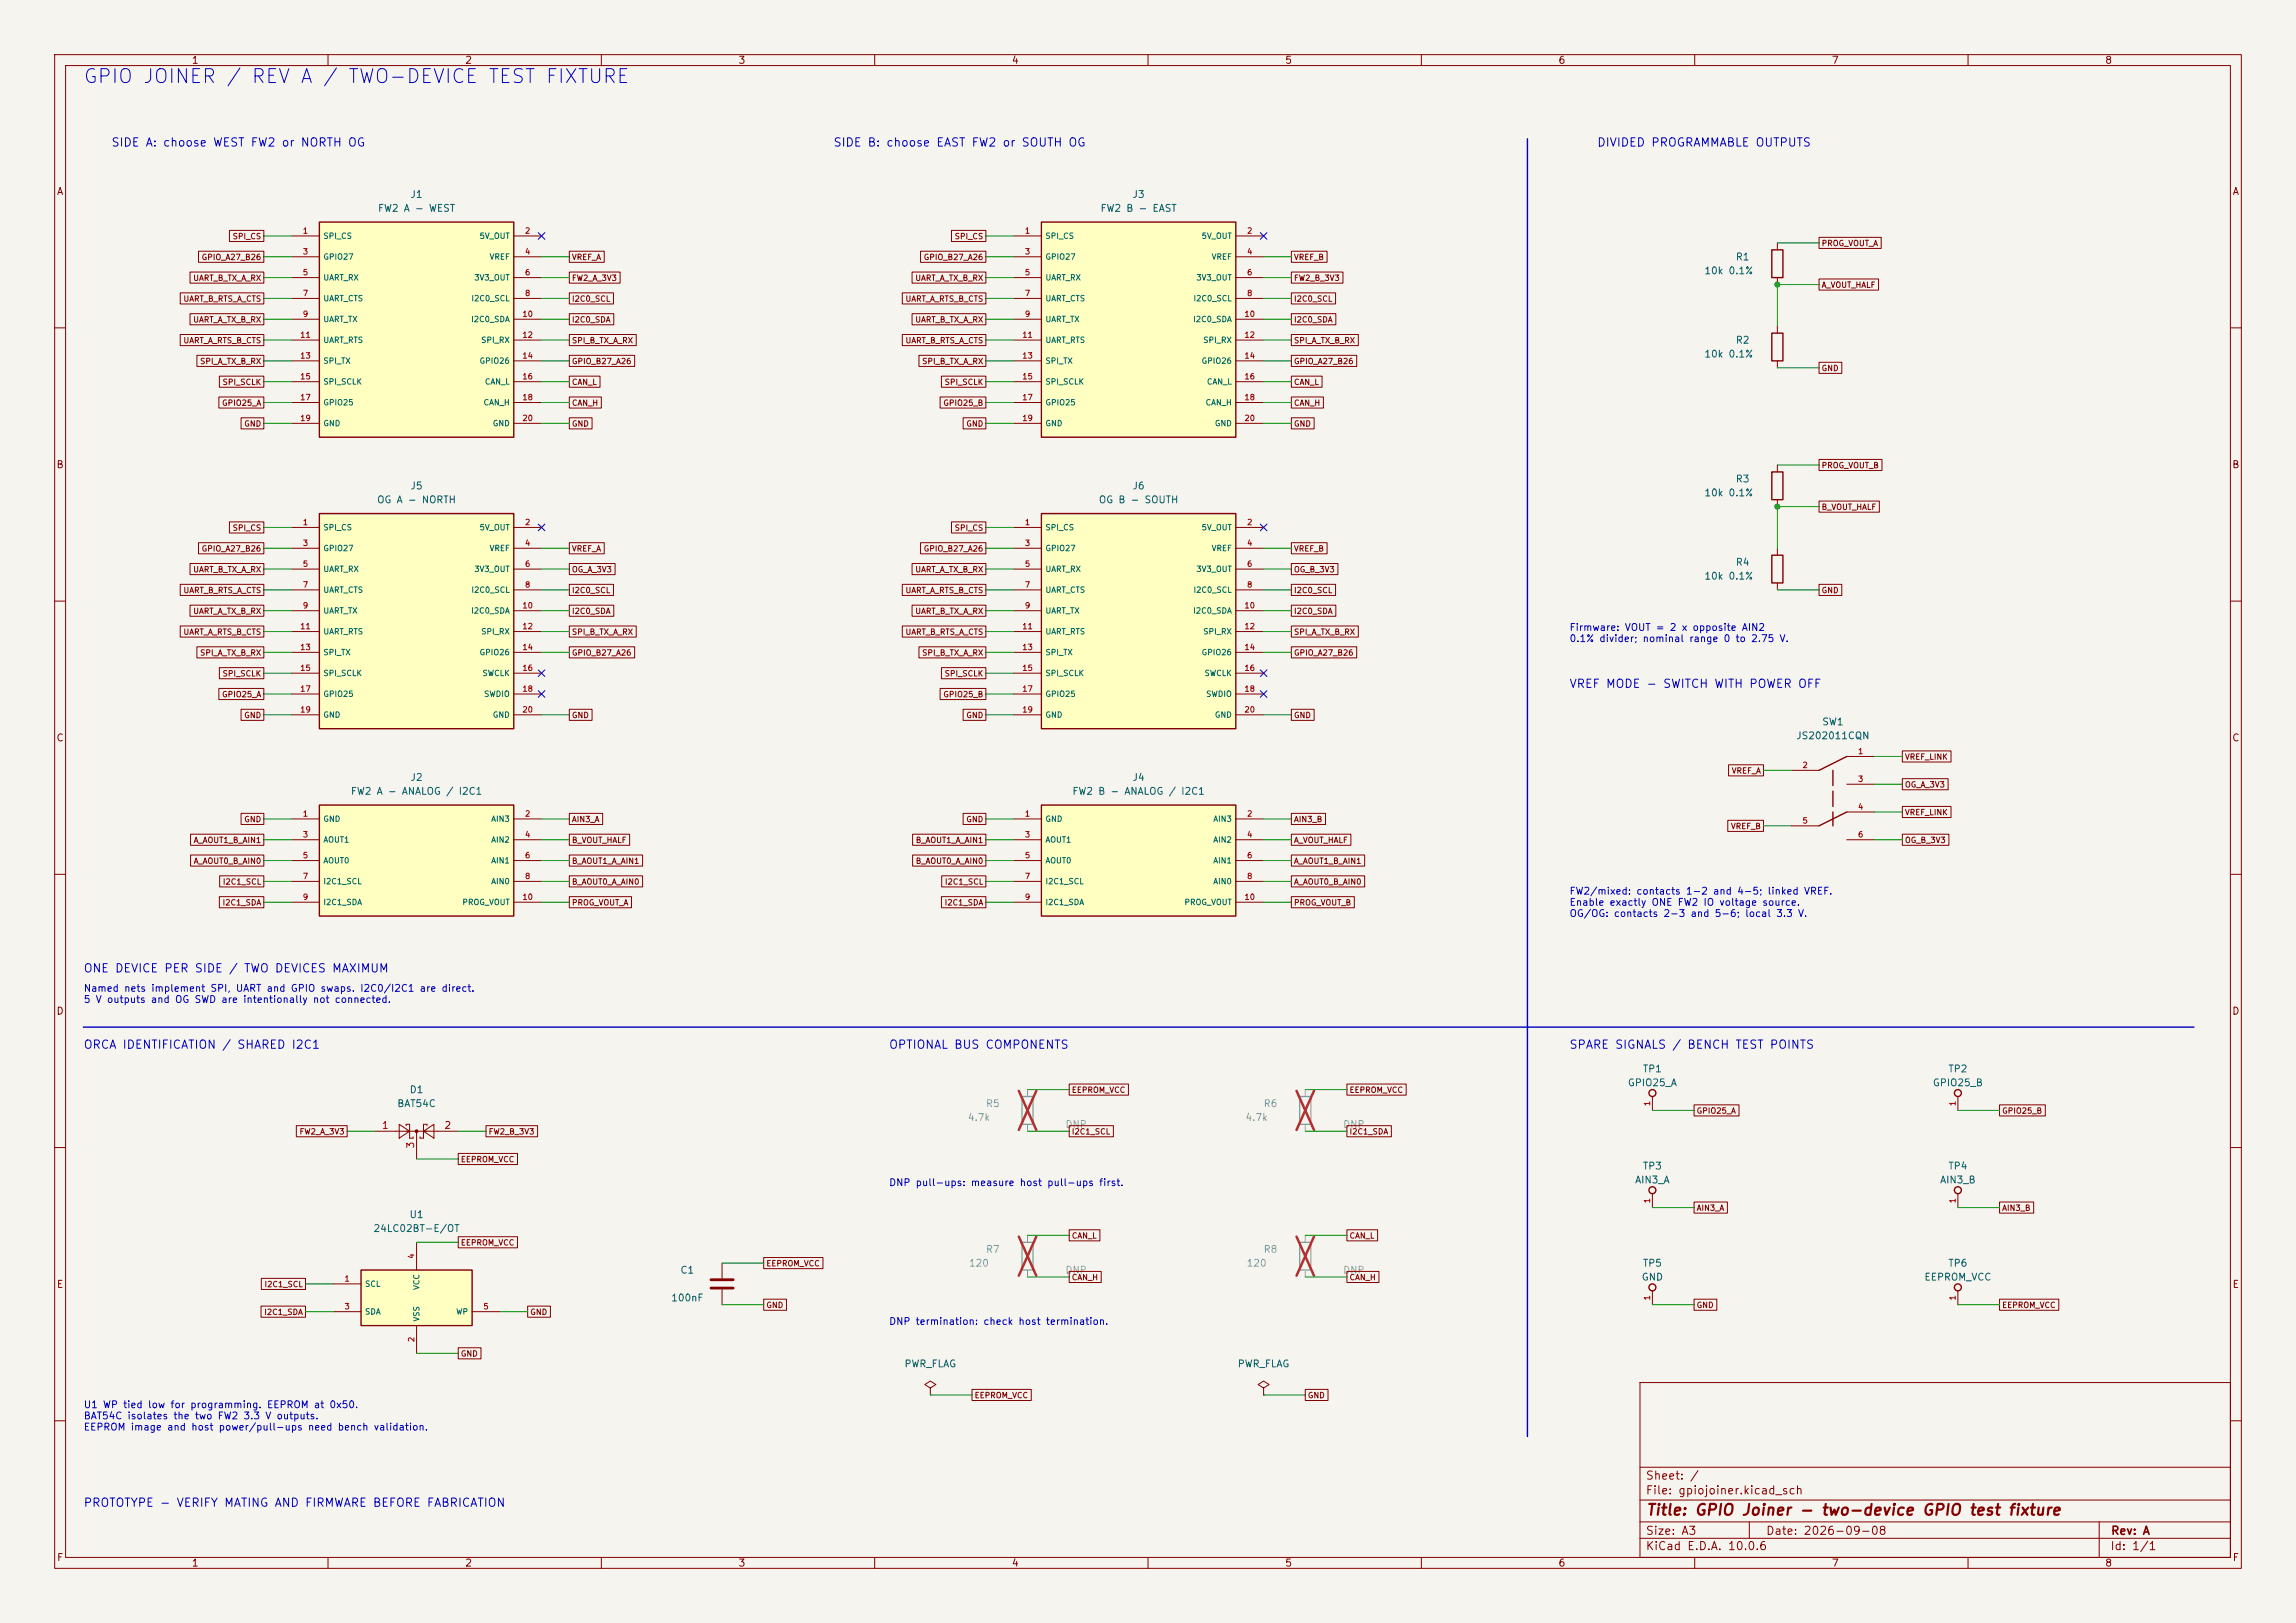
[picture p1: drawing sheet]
<svg xmlns="http://www.w3.org/2000/svg" width="420mm" height="297mm" viewBox="0 0 420 297" stroke-linecap="round" stroke-linejoin="round" font-family="sans-serif">
<defs><g id="words">
<text font-size="2.5" fill="#0000c2" x="15.1" y="15.9">GPIO JOINER / REV A / TWO-DEVICE TEST FIXTURE</text>
<text font-size="2" fill="#840000" x="301" y="277.8">Title: GPIO Joiner - two-device GPIO test fixture</text>
<g font-size="1.5" fill="#0000c2">
<text x="20.3" y="27.2">SIDE A: choose WEST FW2 or NORTH OG</text>
<text x="152.3" y="27.2">SIDE B: choose EAST FW2 or SOUTH OG</text>
<text x="292" y="27.2">DIVIDED PROGRAMMABLE OUTPUTS</text>
<text x="287" y="126.3">VREF MODE - SWITCH WITH POWER OFF</text>
<text x="15.2" y="178.3">ONE DEVICE PER SIDE / TWO DEVICES MAXIMUM</text>
<text x="15.2" y="192.3">ORCA IDENTIFICATION / SHARED I2C1</text>
<text x="162.5" y="192.3">OPTIONAL BUS COMPONENTS</text>
<text x="287" y="192.3">SPARE SIGNALS / BENCH TEST POINTS</text>
<text x="15.2" y="276.1">PROTOTYPE - VERIFY MATING AND FIRMWARE BEFORE FABRICATION</text>
</g>
<g font-size="1.5" fill="#840000">
<text x="300.9" y="273.8">File: gpiojoiner.kicad_sch</text>
<text x="300.9" y="271.1">Sheet: /</text>
<text x="300.9" y="281.2">Size: A3</text>
<text x="322.9" y="281.2">Date: 2026-09-08</text>
<text x="386" y="281.2">Rev: A</text>
<text x="300.9" y="284">KiCad E.D.A. 10.0.6</text>
<text x="385.9" y="284">Id: 1/1</text>
</g>
<g font-size="1.3" fill="#840000">
<text x="35" y="12">1</text>
<text x="85" y="12">2</text>
<text x="135" y="12">3</text>
<text x="185" y="12">4</text>
<text x="235" y="12">5</text>
<text x="285" y="12">6</text>
<text x="335" y="12">7</text>
<text x="385" y="12">8</text>
<text x="10.3" y="36">A</text>
<text x="408.3" y="36">A</text>
<text x="10.2" y="86">B</text>
<text x="408.2" y="86">B</text>
<text x="10.2" y="136">C</text>
<text x="408.2" y="136">C</text>
<text x="10.2" y="186">D</text>
<text x="408.2" y="186">D</text>
<text x="10.3" y="236">E</text>
<text x="408.3" y="236">E</text>
<text x="10.3" y="286">F</text>
<text x="35" y="287">1</text>
<text x="85" y="287">2</text>
<text x="135" y="287">3</text>
<text x="185" y="287">4</text>
<text x="235" y="287">5</text>
<text x="285" y="287">6</text>
<text x="335" y="287">7</text>
<text x="385" y="287">8</text>
<text x="408.3" y="286">F</text>
</g>
<g font-size="1.3" fill="#006464">
<text x="69" y="39.1">FW2 A - WEST</text>
<text x="75" y="36.5">J1</text>
<text x="201.2" y="39.1">FW2 B - EAST</text>
<text x="207.1" y="36.5">J3</text>
<text x="317.4" y="48">R1</text>
<text x="311.7" y="50.5">10k 0.1%</text>
<text x="311.7" y="65.7">10k 0.1%</text>
<text x="317.4" y="63.2">R2</text>
<text x="75" y="89.9">J5</text>
<text x="207.1" y="89.9">J6</text>
<text x="317.4" y="88.6">R3</text>
<text x="68.9" y="92.4">OG A - NORTH</text>
<text x="200.9" y="92.4">OG B - SOUTH</text>
<text x="311.7" y="91.1">10k 0.1%</text>
<text x="311.7" y="106.4">10k 0.1%</text>
<text x="317.4" y="103.8">R4</text>
<text x="328.5" y="135.6">JS202011CQN</text>
<text x="333.2" y="133">SW1</text>
<text x="75" y="143.2">J2</text>
<text x="207.1" y="143.2">J4</text>
<text x="64.1" y="145.7">FW2 A - ANALOG / I2C1</text>
<text x="196.1" y="145.7">FW2 B - ANALOG / I2C1</text>
<text x="300.4" y="196.5">TP1</text>
<text x="356.3" y="196.5">TP2</text>
<text x="72.6" y="202.9">BAT54C</text>
<text x="74.8" y="200.4">D1</text>
<text x="297.7" y="199.1">GPIO25_A</text>
<text x="353.4" y="199.1">GPIO25_B</text>
<text x="300.4" y="214.3">TP3</text>
<text x="356.3" y="214.3">TP4</text>
<text x="299" y="216.9">AIN3_A</text>
<text x="354.8" y="216.9">AIN3_B</text>
<text x="68.2" y="225.8">24LC02BT-E/OT</text>
<text x="74.8" y="223.2">U1</text>
<text x="124.4" y="233.4">C1</text>
<text x="300.4" y="232.1">TP5</text>
<text x="356.3" y="232.1">TP6</text>
<text x="122.7" y="238.5">100nF</text>
<text x="300.2" y="234.6">GND</text>
<text x="351.9" y="234.6">EEPROM_VCC</text>
<text x="165.3" y="250.5">PWR_FLAG</text>
<text x="226.3" y="250.5">PWR_FLAG</text>
</g>
<g font-size="1.3" fill="#0000c2">
<text x="287" y="115.8">Firmware: VOUT = 2 x opposite AIN2</text>
<text x="287" y="117.8">0.1% divider; nominal range 0 to 2.75 V.</text>
<text x="287" y="164">FW2/mixed: contacts 1-2 and 4-5; linked VREF.</text>
<text x="287" y="166.1">Enable exactly ONE FW2 IO voltage source.</text>
<text x="287" y="168.1">OG/OG: contacts 2-3 and 5-6; local 3.3 V.</text>
<text x="15.2" y="181.8">Named nets implement SPI, UART and GPIO swaps. I2C0/I2C1 are direct.</text>
<text x="15.2" y="183.8">5 V outputs and OG SWD are intentionally not connected.</text>
<text x="162.5" y="217.4">DNP pull-ups: measure host pull-ups first.</text>
<text x="162.5" y="242.8">DNP termination: check host termination.</text>
<text x="15.2" y="258">U1 WP tied low for programming. EEPROM at 0x50.</text>
<text x="15.2" y="260">BAT54C isolates the two FW2 3.3 V outputs.</text>
<text x="15.2" y="262.1">EEPROM image and host power/pull-ups need bench validation.</text>
</g>
<g font-size="1.3" fill="#939391">
<text x="180.2" y="202.9">R5</text>
<text x="231" y="202.9">R6</text>
<text x="176.9" y="205.4">4.7k</text>
<text x="227.7" y="205.4">4.7k</text>
<text x="177.1" y="232.1">120</text>
<text x="180.2" y="229.6">R7</text>
<text x="227.9" y="232.1">120</text>
<text x="231" y="229.6">R8</text>
</g>
<g font-size="1.3" fill="#a90000">
<text x="69.8" y="206.9">1</text>
<text x="81.2" y="206.9">2</text>
<text x="76.1" y="210.3" transform="rotate(-90 76.1 210.3)">3</text>
</g>
<g font-size="1.3" fill="#9c9b98">
<text x="194.8" y="206.7">DNP</text>
<text x="245.6" y="206.7">DNP</text>
<text x="194.8" y="233.4">DNP</text>
<text x="245.6" y="233.4">DNP</text>
</g>
<g font-size="1" fill="#840000">
<text x="36.8" y="47.8">GPIO_A27_B26</text>
<text x="42.5" y="44">SPI_CS</text>
<text x="104.5" y="47.8">VREF_A</text>
<text x="168.9" y="47.8">GPIO_B27_A26</text>
<text x="174.5" y="44">SPI_CS</text>
<text x="236.6" y="47.8">VREF_B</text>
<text x="333.1" y="45.3">PROG_VOUT_A</text>
<text x="35.2" y="51.6">UART_B_TX_A_RX</text>
<text x="104.5" y="51.6">FW2_A_3V3</text>
<text x="167.3" y="51.6">UART_A_TX_B_RX</text>
<text x="236.6" y="51.6">FW2_B_3V3</text>
<text x="333.1" y="52.9">A_VOUT_HALF</text>
<text x="33.5" y="55.5">UART_B_RTS_A_CTS</text>
<text x="35.2" y="59.3">UART_A_TX_B_RX</text>
<text x="104.5" y="55.5">I2C0_SCL</text>
<text x="104.5" y="59.3">I2C0_SDA</text>
<text x="165.5" y="55.5">UART_A_RTS_B_CTS</text>
<text x="167.3" y="59.3">UART_B_TX_A_RX</text>
<text x="236.6" y="55.5">I2C0_SCL</text>
<text x="236.6" y="59.3">I2C0_SDA</text>
<text x="33.5" y="63.1">UART_A_RTS_B_CTS</text>
<text x="104.5" y="63.1">SPI_B_TX_A_RX</text>
<text x="165.5" y="63.1">UART_B_RTS_A_CTS</text>
<text x="236.6" y="63.1">SPI_A_TX_B_RX</text>
<text x="36.5" y="66.9">SPI_A_TX_B_RX</text>
<text x="40.6" y="70.7">SPI_SCLK</text>
<text x="104.5" y="66.9">GPIO_B27_A26</text>
<text x="104.5" y="70.7">CAN_L</text>
<text x="168.6" y="66.9">SPI_B_TX_A_RX</text>
<text x="172.7" y="70.7">SPI_SCLK</text>
<text x="236.6" y="66.9">GPIO_A27_B26</text>
<text x="236.6" y="70.7">CAN_L</text>
<text x="333.1" y="68.2">GND</text>
<text x="40.5" y="74.5">GPIO25_A</text>
<text x="104.5" y="74.5">CAN_H</text>
<text x="172.5" y="74.5">GPIO25_B</text>
<text x="236.6" y="74.5">CAN_H</text>
<text x="44.6" y="78.3">GND</text>
<text x="104.5" y="78.3">GND</text>
<text x="176.7" y="78.3">GND</text>
<text x="236.6" y="78.3">GND</text>
<text x="333.1" y="85.9">PROG_VOUT_B</text>
<text x="333.1" y="93.6">B_VOUT_HALF</text>
<text x="36.8" y="101.2">GPIO_A27_B26</text>
<text x="42.5" y="97.4">SPI_CS</text>
<text x="104.5" y="101.2">VREF_A</text>
<text x="168.9" y="101.2">GPIO_B27_A26</text>
<text x="174.5" y="97.4">SPI_CS</text>
<text x="236.6" y="101.2">VREF_B</text>
<text x="35.2" y="105">UART_B_TX_A_RX</text>
<text x="104.5" y="105">OG_A_3V3</text>
<text x="167.3" y="105">UART_A_TX_B_RX</text>
<text x="236.6" y="105">OG_B_3V3</text>
<text x="33.5" y="108.8">UART_B_RTS_A_CTS</text>
<text x="35.2" y="112.6">UART_A_TX_B_RX</text>
<text x="104.5" y="108.8">I2C0_SCL</text>
<text x="104.5" y="112.6">I2C0_SDA</text>
<text x="165.5" y="108.8">UART_A_RTS_B_CTS</text>
<text x="167.3" y="112.6">UART_B_TX_A_RX</text>
<text x="236.6" y="108.8">I2C0_SCL</text>
<text x="236.6" y="112.6">I2C0_SDA</text>
<text x="333.1" y="108.8">GND</text>
<text x="33.5" y="116.4">UART_A_RTS_B_CTS</text>
<text x="104.5" y="116.4">SPI_B_TX_A_RX</text>
<text x="165.5" y="116.4">UART_B_RTS_A_CTS</text>
<text x="236.6" y="116.4">SPI_A_TX_B_RX</text>
<text x="36.5" y="120.2">SPI_A_TX_B_RX</text>
<text x="40.6" y="124">SPI_SCLK</text>
<text x="104.5" y="120.2">GPIO_B27_A26</text>
<text x="168.6" y="120.2">SPI_B_TX_A_RX</text>
<text x="172.7" y="124">SPI_SCLK</text>
<text x="236.6" y="120.2">GPIO_A27_B26</text>
<text x="40.5" y="127.8">GPIO25_A</text>
<text x="44.6" y="131.7">GND</text>
<text x="104.5" y="131.7">GND</text>
<text x="172.5" y="127.8">GPIO25_B</text>
<text x="176.7" y="131.7">GND</text>
<text x="236.6" y="131.7">GND</text>
<text x="316.7" y="141.8">VREF_A</text>
<text x="348.4" y="139.3">VREF_LINK</text>
<text x="348.4" y="144.4">OG_A_3V3</text>
<text x="348.4" y="149.4">VREF_LINK</text>
<text x="35.3" y="154.5">A_AOUT1_B_AIN1</text>
<text x="44.6" y="150.7">GND</text>
<text x="104.5" y="150.7">AIN3_A</text>
<text x="104.5" y="154.5">B_VOUT_HALF</text>
<text x="167.4" y="154.5">B_AOUT1_A_AIN1</text>
<text x="176.7" y="150.7">GND</text>
<text x="236.6" y="150.7">AIN3_B</text>
<text x="236.6" y="154.5">A_VOUT_HALF</text>
<text x="316.5" y="152">VREF_B</text>
<text x="348.4" y="154.5">OG_B_3V3</text>
<text x="35.3" y="158.3">A_AOUT0_B_AIN0</text>
<text x="104.5" y="158.3">B_AOUT1_A_AIN1</text>
<text x="167.4" y="158.3">B_AOUT0_A_AIN0</text>
<text x="236.6" y="158.3">A_AOUT1_B_AIN1</text>
<text x="40.6" y="165.9">I2C1_SDA</text>
<text x="40.7" y="162.1">I2C1_SCL</text>
<text x="104.5" y="162.1">B_AOUT0_A_AIN0</text>
<text x="104.5" y="165.9">PROG_VOUT_A</text>
<text x="172.7" y="165.9">I2C1_SDA</text>
<text x="172.7" y="162.1">I2C1_SCL</text>
<text x="236.6" y="162.1">A_AOUT0_B_AIN0</text>
<text x="236.6" y="165.9">PROG_VOUT_B</text>
<text x="196" y="200.2">EEPROM_VCC</text>
<text x="246.8" y="200.2">EEPROM_VCC</text>
<text x="54.7" y="207.9">FW2_A_3V3</text>
<text x="89.3" y="207.9">FW2_B_3V3</text>
<text x="196" y="207.9">I2C1_SCL</text>
<text x="246.8" y="207.9">I2C1_SDA</text>
<text x="310.3" y="204">GPIO25_A</text>
<text x="366.1" y="204">GPIO25_B</text>
<text x="84.2" y="212.9">EEPROM_VCC</text>
<text x="310.3" y="221.8">AIN3_A</text>
<text x="366.1" y="221.8">AIN3_B</text>
<text x="196" y="226.9">CAN_L</text>
<text x="246.8" y="226.9">CAN_L</text>
<text x="84.2" y="228.2">EEPROM_VCC</text>
<text x="140.1" y="232">EEPROM_VCC</text>
<text x="48.3" y="235.8">I2C1_SCL</text>
<text x="140.1" y="239.6">GND</text>
<text x="196" y="234.5">CAN_H</text>
<text x="246.8" y="234.5">CAN_H</text>
<text x="310.3" y="239.6">GND</text>
<text x="366.1" y="239.6">EEPROM_VCC</text>
<text x="48.2" y="240.9">I2C1_SDA</text>
<text x="96.9" y="240.9">GND</text>
<text x="84.2" y="248.5">GND</text>
<text x="178.2" y="256.1">EEPROM_VCC</text>
<text x="239.1" y="256.1">GND</text>
</g>
<g font-size="1" fill="#a90000">
<text x="55.3" y="43">1</text>
<text x="55.3" y="46.8">3</text>
<text x="95.9" y="43">2</text>
<text x="95.9" y="46.8">4</text>
<text x="187.4" y="43">1</text>
<text x="187.4" y="46.8">3</text>
<text x="228" y="43">2</text>
<text x="228" y="46.8">4</text>
<text x="55.3" y="50.6">5</text>
<text x="95.9" y="50.6">6</text>
<text x="187.4" y="50.6">5</text>
<text x="228" y="50.6">6</text>
<text x="55.3" y="54.4">7</text>
<text x="55.3" y="58.2">9</text>
<text x="95.5" y="58.2">10</text>
<text x="95.9" y="54.4">8</text>
<text x="187.4" y="54.4">7</text>
<text x="187.4" y="58.2">9</text>
<text x="227.5" y="58.2">10</text>
<text x="228" y="54.4">8</text>
<text x="54.8" y="62">11</text>
<text x="54.8" y="65.9">13</text>
<text x="95.5" y="62">12</text>
<text x="95.5" y="65.9">14</text>
<text x="186.9" y="62">11</text>
<text x="186.9" y="65.9">13</text>
<text x="227.5" y="62">12</text>
<text x="227.5" y="65.9">14</text>
<text x="54.8" y="69.7">15</text>
<text x="95.5" y="69.7">16</text>
<text x="186.9" y="69.7">15</text>
<text x="227.5" y="69.7">16</text>
<text x="54.8" y="73.5">17</text>
<text x="54.8" y="77.3">19</text>
<text x="95.5" y="73.5">18</text>
<text x="95.5" y="77.3">20</text>
<text x="186.9" y="73.5">17</text>
<text x="186.9" y="77.3">19</text>
<text x="227.5" y="73.5">18</text>
<text x="227.5" y="77.3">20</text>
<text x="55.3" y="96.3">1</text>
<text x="55.3" y="100.1">3</text>
<text x="95.9" y="96.3">2</text>
<text x="95.9" y="100.1">4</text>
<text x="187.4" y="96.3">1</text>
<text x="187.4" y="100.1">3</text>
<text x="228" y="96.3">2</text>
<text x="228" y="100.1">4</text>
<text x="55.3" y="104">5</text>
<text x="55.3" y="107.8">7</text>
<text x="95.9" y="104">6</text>
<text x="95.9" y="107.8">8</text>
<text x="187.4" y="104">5</text>
<text x="187.4" y="107.8">7</text>
<text x="228" y="104">6</text>
<text x="228" y="107.8">8</text>
<text x="55.3" y="111.6">9</text>
<text x="95.5" y="111.6">10</text>
<text x="187.4" y="111.6">9</text>
<text x="227.5" y="111.6">10</text>
<text x="54.8" y="115.4">11</text>
<text x="54.8" y="119.2">13</text>
<text x="95.5" y="115.4">12</text>
<text x="95.5" y="119.2">14</text>
<text x="186.9" y="115.4">11</text>
<text x="186.9" y="119.2">13</text>
<text x="227.5" y="115.4">12</text>
<text x="227.5" y="119.2">14</text>
<text x="54.8" y="123">15</text>
<text x="95.5" y="123">16</text>
<text x="186.9" y="123">15</text>
<text x="227.5" y="123">16</text>
<text x="54.8" y="126.8">17</text>
<text x="54.8" y="130.6">19</text>
<text x="95.5" y="126.8">18</text>
<text x="95.5" y="130.6">20</text>
<text x="186.9" y="126.8">17</text>
<text x="186.9" y="130.6">19</text>
<text x="227.5" y="126.8">18</text>
<text x="227.5" y="130.6">20</text>
<text x="329.6" y="140.8">2</text>
<text x="339.8" y="138.2">1</text>
<text x="339.8" y="143.3">3</text>
<text x="55.3" y="149.7">1</text>
<text x="95.9" y="149.7">2</text>
<text x="187.4" y="149.7">1</text>
<text x="228" y="149.7">2</text>
<text x="339.8" y="148.4">4</text>
<text x="55.3" y="153.5">3</text>
<text x="95.9" y="153.5">4</text>
<text x="187.4" y="153.5">3</text>
<text x="228" y="153.5">4</text>
<text x="329.6" y="150.9">5</text>
<text x="339.8" y="153.5">6</text>
<text x="55.3" y="157.3">5</text>
<text x="55.3" y="161.1">7</text>
<text x="95.9" y="157.3">6</text>
<text x="95.9" y="161.1">8</text>
<text x="187.4" y="157.3">5</text>
<text x="187.4" y="161.1">7</text>
<text x="228" y="157.3">6</text>
<text x="228" y="161.1">8</text>
<text x="55.3" y="164.9">9</text>
<text x="95.5" y="164.9">10</text>
<text x="187.4" y="164.9">9</text>
<text x="227.5" y="164.9">10</text>
<text x="302.1" y="202.5" transform="rotate(-90 302.1 202.5)">1</text>
<text x="358" y="202.5" transform="rotate(-90 358 202.5)">1</text>
<text x="302.1" y="220.3" transform="rotate(-90 302.1 220.3)">1</text>
<text x="358" y="220.3" transform="rotate(-90 358 220.3)">1</text>
<text x="76" y="230.5" transform="rotate(-90 76 230.5)">4</text>
<text x="62.9" y="234.8">1</text>
<text x="62.9" y="239.8">3</text>
<text x="88.3" y="239.8">5</text>
<text x="302.1" y="238.1" transform="rotate(-90 302.1 238.1)">1</text>
<text x="358" y="238.1" transform="rotate(-90 358 238.1)">1</text>
<text x="76" y="245.7" transform="rotate(-90 76 245.7)">2</text>
</g>
<g font-size="1" fill="#006464">
<text x="59.1" y="43.9">SPI_CS</text>
<text x="59.1" y="47.8">GPIO27</text>
<text x="87.6" y="43.9">5V_OUT</text>
<text x="89.5" y="47.8">VREF</text>
<text x="191.1" y="43.9">SPI_CS</text>
<text x="191.1" y="47.8">GPIO27</text>
<text x="219.7" y="43.9">5V_OUT</text>
<text x="221.5" y="47.8">VREF</text>
<text x="59.1" y="51.6">UART_RX</text>
<text x="86.7" y="51.6">3V3_OUT</text>
<text x="191.1" y="51.6">UART_RX</text>
<text x="218.7" y="51.6">3V3_OUT</text>
<text x="59.1" y="55.4">UART_CTS</text>
<text x="59.1" y="59.2">UART_TX</text>
<text x="86.1" y="59.2">I2C0_SDA</text>
<text x="86.1" y="55.4">I2C0_SCL</text>
<text x="191.1" y="55.4">UART_CTS</text>
<text x="191.1" y="59.2">UART_TX</text>
<text x="218.2" y="59.2">I2C0_SDA</text>
<text x="218.2" y="55.4">I2C0_SCL</text>
<text x="59.1" y="63">UART_RTS</text>
<text x="87.9" y="63">SPI_RX</text>
<text x="191.1" y="63">UART_RTS</text>
<text x="220" y="63">SPI_RX</text>
<text x="59.1" y="66.8">SPI_TX</text>
<text x="59.1" y="70.6">SPI_SCLK</text>
<text x="87.6" y="66.8">GPIO26</text>
<text x="88.6" y="70.6">CAN_L</text>
<text x="191.1" y="66.8">SPI_TX</text>
<text x="191.1" y="70.6">SPI_SCLK</text>
<text x="219.7" y="66.8">GPIO26</text>
<text x="220.7" y="70.6">CAN_L</text>
<text x="59.1" y="74.4">GPIO25</text>
<text x="88.4" y="74.4">CAN_H</text>
<text x="191.1" y="74.4">GPIO25</text>
<text x="220.4" y="74.4">CAN_H</text>
<text x="59.1" y="78.2">GND</text>
<text x="90" y="78.2">GND</text>
<text x="191.1" y="78.2">GND</text>
<text x="222.1" y="78.2">GND</text>
<text x="59.1" y="97.3">SPI_CS</text>
<text x="59.1" y="101.1">GPIO27</text>
<text x="87.6" y="97.3">5V_OUT</text>
<text x="89.5" y="101.1">VREF</text>
<text x="191.1" y="97.3">SPI_CS</text>
<text x="191.1" y="101.1">GPIO27</text>
<text x="219.7" y="97.3">5V_OUT</text>
<text x="221.5" y="101.1">VREF</text>
<text x="59.1" y="104.9">UART_RX</text>
<text x="86.7" y="104.9">3V3_OUT</text>
<text x="191.1" y="104.9">UART_RX</text>
<text x="218.7" y="104.9">3V3_OUT</text>
<text x="59.1" y="108.7">UART_CTS</text>
<text x="59.1" y="112.5">UART_TX</text>
<text x="86.1" y="112.5">I2C0_SDA</text>
<text x="86.1" y="108.7">I2C0_SCL</text>
<text x="191.1" y="108.7">UART_CTS</text>
<text x="191.1" y="112.5">UART_TX</text>
<text x="218.2" y="112.5">I2C0_SDA</text>
<text x="218.2" y="108.7">I2C0_SCL</text>
<text x="59.1" y="116.3">UART_RTS</text>
<text x="87.9" y="116.3">SPI_RX</text>
<text x="191.1" y="116.3">UART_RTS</text>
<text x="220" y="116.3">SPI_RX</text>
<text x="59.1" y="120.1">SPI_TX</text>
<text x="59.1" y="124">SPI_SCLK</text>
<text x="87.6" y="120.1">GPIO26</text>
<text x="88.2" y="124">SWCLK</text>
<text x="191.1" y="120.1">SPI_TX</text>
<text x="191.1" y="124">SPI_SCLK</text>
<text x="219.7" y="120.1">GPIO26</text>
<text x="220.2" y="124">SWCLK</text>
<text x="59.1" y="127.8">GPIO25</text>
<text x="59.1" y="131.6">GND</text>
<text x="88.5" y="127.8">SWDIO</text>
<text x="90" y="131.6">GND</text>
<text x="191.1" y="127.8">GPIO25</text>
<text x="191.1" y="131.6">GND</text>
<text x="220.5" y="127.8">SWDIO</text>
<text x="222.1" y="131.6">GND</text>
<text x="59.1" y="150.6">GND</text>
<text x="59.1" y="154.4">AOUT1</text>
<text x="89.8" y="150.6">AIN3</text>
<text x="89.8" y="154.4">AIN2</text>
<text x="191.1" y="150.6">GND</text>
<text x="191.1" y="154.4">AOUT1</text>
<text x="221.8" y="150.6">AIN3</text>
<text x="221.8" y="154.4">AIN2</text>
<text x="59.1" y="158.2">AOUT0</text>
<text x="89.8" y="158.2">AIN1</text>
<text x="191.1" y="158.2">AOUT0</text>
<text x="221.8" y="158.2">AIN1</text>
<text x="59.1" y="162.1">I2C1_SCL</text>
<text x="59.1" y="165.9">I2C1_SDA</text>
<text x="84.5" y="165.9">PROG_VOUT</text>
<text x="89.8" y="162.1">AIN0</text>
<text x="191.1" y="162.1">I2C1_SCL</text>
<text x="191.1" y="165.9">I2C1_SDA</text>
<text x="216.6" y="165.9">PROG_VOUT</text>
<text x="221.8" y="162.1">AIN0</text>
<text x="66.7" y="235.7">SCL</text>
<text x="77" y="236.1" transform="rotate(-90 77 236.1)">VCC</text>
<text x="66.7" y="240.8">SDA</text>
<text x="77" y="241.9" transform="rotate(-90 77 241.9)">VSS</text>
<text x="83.3" y="240.8">WP</text>
</g>
</g></defs>
<path d="M0 0h420v297h-420z" fill="#f5f4ef" stroke="#f5f4ef" stroke-width=".18"/>
<g fill="none" stroke="#840000" stroke-width=".18">
<path d="M10 10h400v277h-400zM12 12h396v273h-396zM60 10v2M110 10v2M160 10v2M210 10v2M260 10v2M310 10v2M360 10v2M10 60h2M408 60h2M10 110h2"/>
<path d="M408 110h2M10 160h2M408 160h2M10 210h2M408 210h2M300 253h108v32h-108zM10 260h2M300 278.5h108M300 274.5h108M300 268.5h108M320 278.5v3M384 278.5v6.5"/>
<path d="M408 260h2M60 285v2M110 285v2M160 285v2M210 285v2M260 285v2M300 281.5h108M310 285v2M360 285v2"/>
</g>
<path d="M237.7 227.3h2.1v5.1h-2.1z" fill="none" stroke="#9c9b98" stroke-width=".25"/>
<path d="M238.8 226.1v1.2M238.8 232.4v1.3" fill="none" stroke="#9c9b98" stroke-width=".18"/>
<path d="M237.2 226.3l3.2 7.2M240.4 226.3l-3.2 7.2" fill="none" stroke="#e12e31" stroke-width=".46"/>
<path d="M58.4 40.6h35.6v39.4h-35.6z" fill="#ffffc2"/>
<path d="M58.4 40.6h35.6v39.4h-35.6z" fill="none" stroke="#840000" stroke-width=".25"/>
<g fill="none" stroke="#840000" stroke-width=".18">
<path d="M53.3 43.2h5.1M53.3 47h5.1M53.3 50.8h5.1M53.3 54.6h5.1M53.3 58.4h5.1M94 43.2h5.1M94 47h5.1M94 50.8h5.1M94 54.6h5.1M94 58.4h5.1M53.3 62.2h5.1M53.3 66h5.1"/>
<path d="M53.3 69.9h5.1M53.3 73.7h5.1M53.3 77.5h5.1M94 62.2h5.1M94 66h5.1M94 69.9h5.1M94 73.7h5.1M94 77.5h5.1M68.6 207h15.2M73 205.7l1.9 1.3-1.9 1.3zM74.3 206v-.3h.6v2.6h.7v-.3M76.2 207v5.1"/>
<path d="M77.5 207l1.9-1.3v2.6zM78.1 206v-.3h-.6v2.6h-.7v-.3M231.1 254l1.1-.6-1.1-.7-1 .7 1 .6v1.3M231.1 255.3h.1"/>
</g>
<circle cx="76.2" cy="207" r=".25" fill="#840000" stroke="#840000" stroke-width=".18"/>
<path d="M58.4 147.3h35.6v20.3h-35.6z" fill="#ffffc2"/>
<path d="M324.1 45.7h2v5.1h-2zM324.1 61h2v5h-2zM324.1 86.4h2v5h-2zM337.8 138.4l-5.1 2.6M58.4 147.3h35.6v20.3h-35.6zM337.8 148.6l-5.1 2.5" fill="none" stroke="#840000" stroke-width=".25"/>
<g fill="none" stroke="#840000" stroke-width=".18">
<path d="M325.1 44.5v1.2M325.1 50.8v1.3M325.1 59.7v1.3M325.1 66v1.3M325.1 85.1v1.3M325.1 91.4v1.3M337.8 138.4h5.1M53.3 149.9h5.1M53.3 153.7h5.1M53.3 157.5h5.1M94 149.9h5.1M94 153.7h5.1"/>
<path d="M94 157.5h5.1M327.7 141h5M327.7 151.1h5M337.8 153.7h5.1M337.8 143.5h5.1M337.8 148.6h5.1M53.3 161.3h5.1M53.3 165.1h5.1M94 161.3h5.1M94 165.1h5.1"/>
</g>
<path d="M335.3 141v10.1" fill="none" stroke="#840000" stroke-width=".25" stroke-dasharray="2.8 1"/>
<path d="M58.4 94h35.6v39.4h-35.6z" fill="#ffffc2"/>
<g fill="none" stroke="#840000" stroke-width=".25">
<path d="M58.4 94h35.6v39.4h-35.6z"/>
<circle cx="302.3" cy="200" r=".63"/>
<circle cx="302.3" cy="217.8" r=".63"/>
<circle cx="358.1" cy="200" r=".63"/>
<circle cx="358.1" cy="217.8" r=".63"/>
<circle cx="302.3" cy="235.6" r=".63"/>
<circle cx="358.1" cy="235.6" r=".63"/>
</g>
<g fill="none" stroke="#840000" stroke-width=".18">
<path d="M53.3 96.5h5.1M94 96.5h5.1M53.3 100.3h5.1M53.3 104.1h5.1M53.3 108h5.1M53.3 111.8h5.1M53.3 115.6h5.1M53.3 119.4h5.1M94 100.3h5.1M94 104.1h5.1M94 108h5.1M94 111.8h5.1"/>
<path d="M94 115.6h5.1M94 119.4h5.1M53.3 123.2h5.1M53.3 127h5.1M53.3 130.8h5.1M94 123.2h5.1M94 127h5.1M94 130.8h5.1M302.3 200.7v2.5M302.3 218.4v2.6M358.1 200.7v2.5M358.1 218.4v2.6"/>
<path d="M302.3 236.2v2.6M358.1 236.2v2.6"/>
</g>
<path d="M186.9 200.7h2.1v5h-2.1z" fill="none" stroke="#9c9b98" stroke-width=".25"/>
<path d="M188 199.4v1.3M188 205.7v1.3" fill="none" stroke="#9c9b98" stroke-width=".18"/>
<path d="M186.4 199.6l3.2 7.2M189.6 199.6l-3.2 7.2" fill="none" stroke="#e12e31" stroke-width=".46"/>
<path d="M190.5 147.3h35.6v20.3h-35.6z" fill="#ffffc2"/>
<path d="M190.5 147.3h35.6v20.3h-35.6z" fill="none" stroke="#840000" stroke-width=".25"/>
<path d="M185.4 149.9h5.1M185.4 153.7h5.1M185.4 157.5h5.1M226.1 149.9h5M226.1 153.7h5M226.1 157.5h5M185.4 161.3h5.1M185.4 165.1h5.1M226.1 161.3h5M226.1 165.1h5M132.1 231.1v2.8M132.1 236v2.8" fill="none" stroke="#840000" stroke-width=".18"/>
<path d="M186.9 227.3h2.1v5.1h-2.1z" fill="none" stroke="#9c9b98" stroke-width=".25"/>
<path d="M188 226.1v1.2M188 232.4v1.3" fill="none" stroke="#9c9b98" stroke-width=".18"/>
<path d="M186.4 226.3l3.2 7.2M189.6 226.3l-3.2 7.2" fill="none" stroke="#e12e31" stroke-width=".46"/>
<path d="M130 234.2h4.1M130 235.7h4.1" fill="none" stroke="#840000" stroke-width=".51"/>
<path d="M66 232.4h20.4v10.2h-20.4z" fill="#ffffc2"/>
<path d="M66 232.4h20.4v10.2h-20.4z" fill="none" stroke="#840000" stroke-width=".25"/>
<path d="M61 234.9h5M76.2 227.3v5.1M61 240h5M76.2 242.6v5M86.4 240h5" fill="none" stroke="#840000" stroke-width=".18"/>
<path d="M190.5 94h35.6v39.4h-35.6z" fill="#ffffc2"/>
<path d="M190.5 94h35.6v39.4h-35.6zM324.1 101.6h2v5.1h-2z" fill="none" stroke="#840000" stroke-width=".25"/>
<g fill="none" stroke="#840000" stroke-width=".18">
<path d="M185.4 96.5h5.1M226.1 96.5h5M185.4 100.3h5.1M185.4 104.1h5.1M185.4 108h5.1M185.4 111.8h5.1M185.4 115.6h5.1M185.4 119.4h5.1M226.1 100.3h5M226.1 104.1h5M226.1 108h5M226.1 111.8h5"/>
<path d="M226.1 115.6h5M226.1 119.4h5M325.1 100.3v1.3M325.1 106.7v1.3M185.4 123.2h5.1M185.4 127h5.1M185.4 130.8h5.1M226.1 123.2h5M226.1 127h5M226.1 130.8h5M170.2 254l1-.6-1-.7-1 .7 1 .6v1.3M170.2 255.3h.1"/>
</g>
<path d="M237.7 200.7h2.1v5h-2.1z" fill="none" stroke="#9c9b98" stroke-width=".25"/>
<path d="M238.8 199.4v1.3M238.8 205.7v1.3" fill="none" stroke="#9c9b98" stroke-width=".18"/>
<path d="M237.2 199.6l3.2 7.2M240.4 199.6l-3.2 7.2" fill="none" stroke="#e12e31" stroke-width=".46"/>
<path d="M190.5 40.6h35.6v39.4h-35.6z" fill="#ffffc2"/>
<path d="M190.5 40.6h35.6v39.4h-35.6z" fill="none" stroke="#840000" stroke-width=".25"/>
<g fill="none" stroke="#840000" stroke-width=".18">
<path d="M33 53.6h15.3v2h-15.3zM34.8 49.8h13.5v2h-13.5zM34.8 57.4h13.5v2h-13.5zM36.3 46h12v2h-12zM42 42.2h6.3v2h-6.3zM104.1 49.8h9.3v2h-9.3zM104.1 53.6h8.1v2h-8.1zM104.1 57.4h8.2v2h-8.2zM104.1 46h6.4v2h-6.4zM165 53.6h15.3v2h-15.3zM166.8 49.8h13.5v2h-13.5zM166.8 57.4h13.5v2h-13.5z"/>
<path d="M168.4 46h11.9v2h-11.9zM174 42.2h6.3v2h-6.3zM185.4 43.2h5.1M185.4 47h5.1M185.4 50.8h5.1M185.4 54.6h5.1M185.4 58.4h5.1M226.1 43.2h5M226.1 47h5M226.1 50.8h5M226.1 54.6h5M226.1 58.4h5"/>
<path d="M236.2 46h6.6v2h-6.6zM236.2 49.8h9.5v2h-9.5zM236.2 53.6h8.1v2h-8.1zM236.2 57.4h8.2v2h-8.2zM332.7 43.4h11.4v2.1h-11.4zM332.7 51.1h10.9v2h-10.9zM33 61.2h15.3v2h-15.3zM36 65h12.3v2.1h-12.3zM40 72.6h8.3v2.1h-8.3zM40.1 68.8h8.2v2.1h-8.2zM44.1 76.5h4.2v2h-4.2zM104.1 61.2h12.3v2h-12.3z"/>
<path d="M104.1 65h12v2.1h-12zM104.1 68.8h5.7v2.1h-5.7zM104.1 72.6h5.9v2.1h-5.9zM104.1 76.5h4.2v2h-4.2zM165 61.2h15.3v2h-15.3zM168.1 65h12.2v2.1h-12.2zM172 72.6h8.3v2.1h-8.3zM172.2 68.8h8.1v2.1h-8.1zM176.2 76.5h4.1v2h-4.1zM185.4 62.2h5.1M185.4 66h5.1M185.4 69.9h5.1"/>
<path d="M185.4 73.7h5.1M185.4 77.5h5.1M226.1 62.2h5M226.1 66h5M226.1 69.9h5M226.1 73.7h5M226.1 77.5h5M236.2 76.5h4.2v2h-4.2zM236.2 61.2h12.3v2h-12.3zM236.2 65h12v2.1h-12zM236.2 68.8h5.6v2.1h-5.6zM236.2 72.6h5.9v2.1h-5.9z"/>
<path d="M332.7 66.3h4.2v2h-4.2zM36.3 99.3h12v2h-12zM42 95.5h6.3v2h-6.3zM104.1 99.3h6.4v2h-6.4zM168.4 99.3h11.9v2h-11.9zM174 95.5h6.3v2h-6.3zM236.2 99.3h6.6v2h-6.6zM332.7 91.7h11.1v2h-11.1zM332.7 84.1h11.6v2h-11.6zM33 106.9h15.3v2.1h-15.3zM33 114.6h15.3v2h-15.3zM34.8 103.1h13.5v2.1h-13.5z"/>
<path d="M34.8 110.7h13.5v2.1h-13.5zM36 118.4h12.3v2h-12.3zM104.1 103.1h8.4v2.1h-8.4zM104.1 106.9h8.1v2.1h-8.1zM104.1 110.7h8.2v2.1h-8.2zM104.1 114.6h12.3v2h-12.3zM104.1 118.4h12v2h-12zM165 106.9h15.3v2.1h-15.3zM165 114.6h15.3v2h-15.3zM166.8 103.1h13.5v2.1h-13.5zM166.8 110.7h13.5v2.1h-13.5zM168.1 118.4h12.2v2h-12.2z"/>
<path d="M236.2 118.4h12v2h-12zM236.2 103.1h8.5v2.1h-8.5zM236.2 106.9h8.1v2.1h-8.1zM236.2 110.7h8.2v2.1h-8.2zM236.2 114.6h12.3v2h-12.3zM332.7 106.9h4.2v2.1h-4.2zM40 126h8.3v2h-8.3zM40.1 122.2h8.2v2h-8.2zM44.1 129.8h4.2v2h-4.2zM104.1 129.8h4.2v2h-4.2zM172 126h8.3v2h-8.3zM172.2 122.2h8.1v2h-8.1z"/>
<path d="M176.2 129.8h4.1v2h-4.1zM236.2 129.8h4.2v2h-4.2zM316.2 140h6.4v2h-6.4zM348 137.4h8.9v2h-8.9zM34.9 152.7h13.4v2h-13.4zM34.9 156.5h13.4v2h-13.4zM44.1 148.8h4.2v2.1h-4.2zM104.1 148.8h6.1v2.1h-6.1zM104.1 152.7h11.1v2h-11.1zM104.1 156.5h13.4v2h-13.4zM166.9 152.7h13.4v2h-13.4zM166.9 156.5h13.4v2h-13.4z"/>
<path d="M176.2 148.8h4.1v2.1h-4.1zM236.2 148.8h6.3v2.1h-6.3zM236.2 152.7h10.9v2h-10.9zM236.2 156.5h13.4v2h-13.4zM316 150.1h6.6v2h-6.6zM348 142.5h8.4v2h-8.4zM348 147.6h8.9v2h-8.9zM348 152.7h8.5v2h-8.5zM40.1 164.1h8.2v2h-8.2zM40.2 160.3h8.1v2h-8.1zM104.1 160.3h13.4v2h-13.4zM104.1 164.1h11.4v2h-11.4z"/>
<path d="M172.2 164.1h8.1v2h-8.1zM172.3 160.3h8v2h-8zM236.2 160.3h13.4v2h-13.4zM236.2 164.1h11.5v2h-11.5zM195.6 198.4h10.8v2h-10.8zM246.4 198.4h10.8v2h-10.8zM54.2 206h9.3v2h-9.3zM83.8 211.1h10.9v2h-10.9zM88.9 206h9.4v2h-9.4zM195.6 206h8.1v2h-8.1zM246.4 206h8.1v2h-8.1zM309.9 220h6.1v2h-6.1z"/>
<path d="M309.9 202.2h8.2v2h-8.2zM365.8 220h6.2v2h-6.2zM365.8 202.2h8.3v2h-8.3zM47.7 239h8.2v2h-8.2zM47.8 233.9h8.1v2.1h-8.1zM83.8 226.3h10.9v2h-10.9zM96.5 239h4.2v2h-4.2zM139.7 237.7h4.2v2.1h-4.2zM139.7 230.1h10.8v2.1h-10.8zM195.6 232.7h5.8v2h-5.8zM195.6 225h5.6v2.1h-5.6zM246.4 225h5.6v2.1h-5.6z"/>
<path d="M246.4 232.7h5.8v2h-5.8zM309.9 237.7h4.1v2.1h-4.1zM365.8 237.7h10.8v2.1h-10.8zM83.8 246.6h4.2v2.1h-4.2zM177.8 254.3h10.8v2h-10.8zM238.8 254.3h4.1v2h-4.1z"/>
</g>
<path d="M279.4 25.4v237.5M15.2 188h386.1" fill="none" stroke="#0000c2" stroke-width=".25"/>
<g fill="none" stroke="#009600" stroke-width=".18">
<path d="M48.3 50.8h5M48.3 54.6h5M48.3 47h5M48.3 58.4h5M48.3 43.2h5M99.1 50.8h5M99.1 54.6h5M99.1 47h5M99.1 58.4h5M180.3 50.8h5.1M180.3 54.6h5.1M180.3 47h5.1"/>
<path d="M180.3 58.4h5.1M180.3 43.2h5.1M231.1 50.8h5.1M231.1 54.6h5.1M231.1 47h5.1M231.1 58.4h5.1M325.1 44.5h7.6M332.7 52.1h-7.6v7.6M48.3 73.7h5M48.3 77.5h5M48.3 62.2h5M48.3 66h5"/>
<path d="M48.3 69.9h5M99.1 73.7h5M99.1 77.5h5M99.1 62.2h5M99.1 66h5M99.1 69.9h5M180.3 73.7h5.1M180.3 77.5h5.1M180.3 62.2h5.1M180.3 66h5.1M180.3 69.9h5.1M231.1 73.7h5.1"/>
<path d="M231.1 77.5h5.1M231.1 62.2h5.1M231.1 66h5.1M231.1 69.9h5.1M325.1 67.3h7.6M48.3 96.5h5M180.3 96.5h5.1M325.1 85.1h7.6M332.7 92.7h-7.6v7.6M48.3 108h5M48.3 104.1h5M48.3 111.8h5"/>
<path d="M48.3 115.6h5M48.3 119.4h5M48.3 100.3h5M99.1 108h5M99.1 104.1h5M99.1 111.8h5M99.1 115.6h5M99.1 119.4h5M99.1 100.3h5M180.3 108h5.1M180.3 104.1h5.1M180.3 111.8h5.1"/>
<path d="M180.3 115.6h5.1M180.3 119.4h5.1M180.3 100.3h5.1M231.1 108h5.1M231.1 104.1h5.1M231.1 111.8h5.1M231.1 115.6h5.1M231.1 119.4h5.1M231.1 100.3h5.1M325.1 108h7.6M48.3 127h5M48.3 130.8h5"/>
<path d="M48.3 123.2h5M99.1 130.8h5M180.3 127h5.1M180.3 130.8h5.1M180.3 123.2h5.1M231.1 130.8h5.1M342.9 138.4h5.1M48.3 157.5h5M48.3 149.9h5M48.3 153.7h5M99.1 157.5h5M99.1 149.9h5"/>
<path d="M99.1 153.7h5M180.3 157.5h5.1M180.3 149.9h5.1M180.3 153.7h5.1M231.1 157.5h5.1M231.1 149.9h5.1M231.1 153.7h5.1M322.6 141h5.1M322.6 151.1h5.1M342.9 153.7h5.1M342.9 143.5h5.1M342.9 148.6h5.1"/>
<path d="M48.3 161.3h5M48.3 165.1h5M99.1 161.3h5M99.1 165.1h5M180.3 161.3h5.1M180.3 165.1h5.1M231.1 161.3h5.1M231.1 165.1h5.1M188 199.4h7.6M238.8 199.4h7.6M63.5 207h5.1M76.2 212.1h7.6"/>
<path d="M83.8 207h5.1M188 207h7.6M238.8 207h7.6M302.3 203.2h7.6M358.1 203.2h7.7M55.9 234.9h5.1M76.2 227.3h7.6M132.1 238.8h7.6M132.1 231.1h7.6M188 226.1h7.6M188 233.7h7.6M238.8 226.1h7.6"/>
<path d="M238.8 233.7h7.6M302.3 221h7.6M302.3 238.8h7.6M358.1 221h7.7M358.1 238.8h7.7M55.9 240h5.1M76.2 247.6h7.6M91.4 240h5.1M170.2 255.3h7.6M231.1 255.3h7.7"/>
</g>
<g fill="none" stroke="#000084" stroke-width=".18">
<path d="M98.5 42.6l1.2 1.2M99.7 42.6l-1.2 1.2M230.5 42.6l1.2 1.2M231.7 42.6l-1.2 1.2M98.5 95.9l1.2 1.2M99.7 95.9l-1.2 1.2M230.5 95.9l1.2 1.2M231.7 95.9l-1.2 1.2M98.5 122.6l1.2 1.2M98.5 126.4l1.2 1.2M99.7 122.6l-1.2 1.2M99.7 126.4l-1.2 1.2"/>
<path d="M230.5 126.4l1.2 1.2M230.5 122.6l1.2 1.2M231.7 126.4l-1.2 1.2M231.7 122.6l-1.2 1.2"/>
</g>
<g fill="#009600" stroke="#009600" stroke-width=".18">
<circle cx="325.1" cy="52.1" r=".46"/>
<circle cx="325.1" cy="92.7" r=".46"/>
</g>
<use href="#words"/>
</svg>
